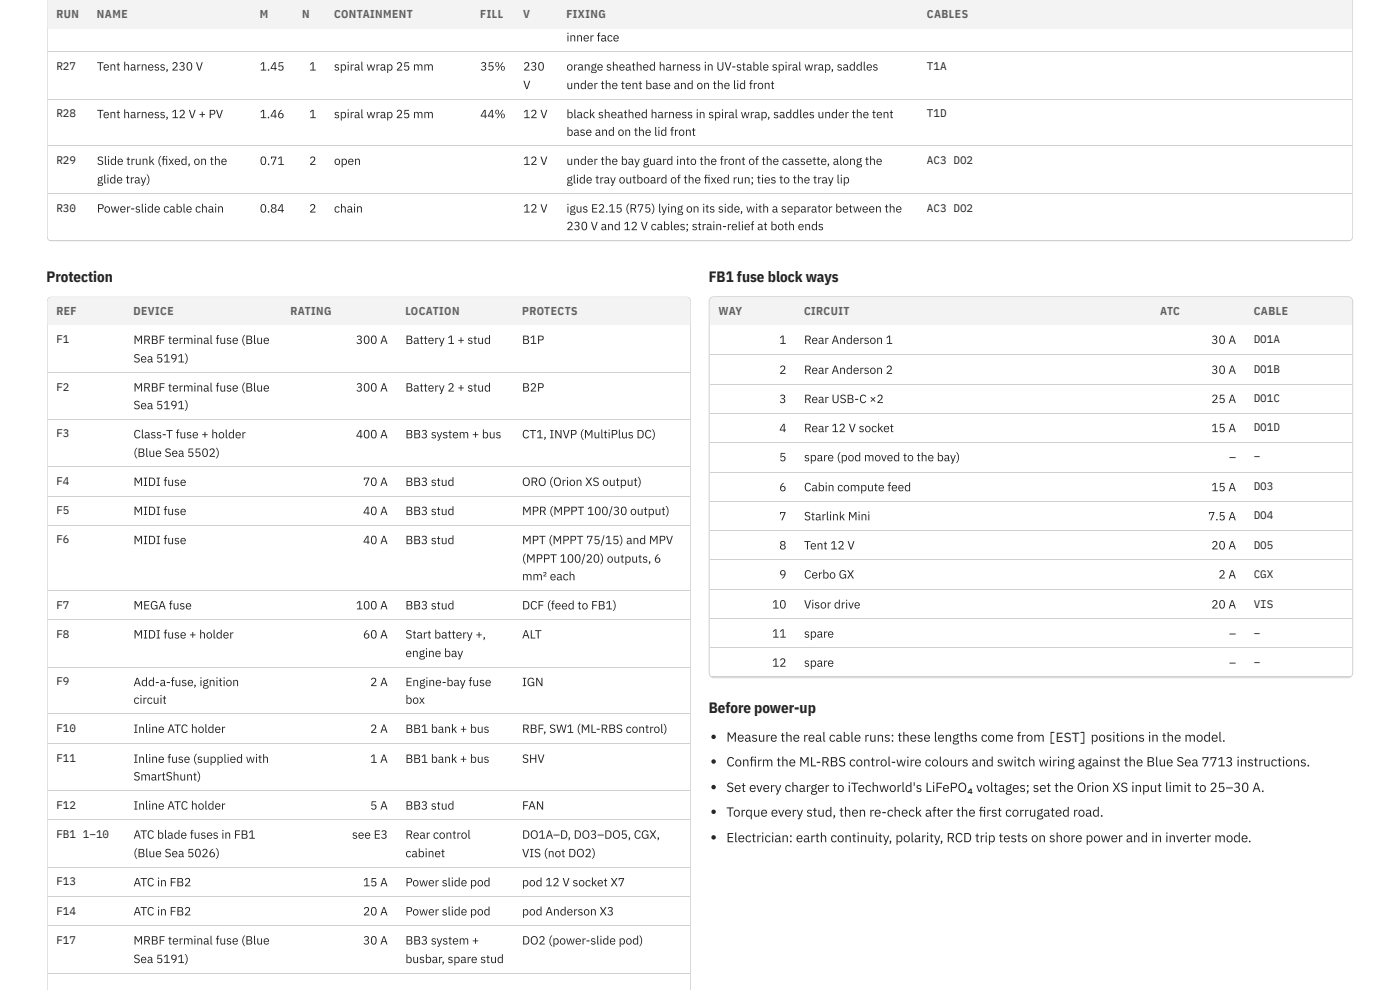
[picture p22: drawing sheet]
<svg xmlns="http://www.w3.org/2000/svg" width="420mm" height="297mm" viewBox="0 0 420 297" stroke-linecap="round" stroke-linejoin="round" font-family="sans-serif">
<defs><g id="words">
<g font-size="4.5" fill="#1d232a">
<text x="14" y="84.7">Protection</text>
<text x="212.7" y="84.7">FB1 fuse block ways</text>
<text x="212.7" y="214">Before power-up</text>
</g>
<g font-size="4" fill="#1d232a">
<text x="218" y="222.5">Measure the real cable runs: these lengths come from [EST] positions in the model.</text>
<text x="218" y="229.9">Confrm the ML-RBS control-wire colours and switch wiring against the Blue Sea 7713 instructions.</text>
<text x="225" y="229.9">i</text>
<text x="218" y="237.6">Set every charger to iTechworld's LiFePO₄ voltages; set the Orion XS input limit to 25–30 A.</text>
<text x="218" y="245">Torque every stud, then re-check after the frst corrugated road.</text>
<text x="293.8" y="245">i</text>
<text x="218" y="252.7">Electrician: earth continuity, polarity, RCD trip tests on shore power and in inverter mode.</text>
</g>
<g font-size="3.6" fill="#1d232a">
<text x="170" y="12.4">inner face</text>
<text x="29.1" y="21.2">Tent harness, 230 V</text>
<text x="78" y="21.2">1.45</text>
<text x="92.8" y="21.2">1</text>
<text x="100.2" y="21.2">spiral wrap 25 mm</text>
<text x="144.1" y="21.2">35%</text>
<text x="157" y="21.2">230</text>
<text x="170" y="21.2">orange sheathed harness in UV-stable spiral wrap, saddles</text>
<text x="157" y="26.7">V</text>
<text x="170" y="26.7">under the tent base and on the lid front</text>
<text x="29.1" y="35.5">Tent harness, 12 V + PV</text>
<text x="78" y="35.5">1.46</text>
<text x="92.8" y="35.5">1</text>
<text x="100.2" y="35.5">spiral wrap 25 mm</text>
<text x="144.1" y="35.5">44%</text>
<text x="157" y="35.5">12 V</text>
<text x="170" y="35.5">black sheathed harness in spiral wrap, saddles under the tent</text>
<text x="170" y="40.7">base and on the lid front</text>
<text x="29.1" y="49.5">Slide trunk (fxed, on the</text>
<text x="48.5" y="49.5">i</text>
<text x="78" y="49.5">0.71</text>
<text x="92.8" y="49.5">2</text>
<text x="100.2" y="49.5">open</text>
<text x="157" y="49.5">12 V</text>
<text x="170" y="49.5">under the bay guard into the front of the cassette, along the</text>
<text x="29.1" y="55">glide tray)</text>
<text x="170" y="55">glide tray outboard of the fxed run; ties to the tray lip</text>
<text x="211.2" y="55">i</text>
<text x="29.1" y="63.8">Power-slide cable chain</text>
<text x="78" y="63.8">0.84</text>
<text x="92.8" y="63.8">2</text>
<text x="100.2" y="63.8">chain</text>
<text x="157" y="63.8">12 V</text>
<text x="170" y="63.8">igus E2.15 (R75) lying on its side, with a separator between the</text>
<text x="170" y="69.1">230 V and 12 V cables; strain-relief at both ends</text>
<text x="40.1" y="103.2">MRBF terminal fuse (Blue</text>
<text x="106.8" y="103.2">300 A</text>
<text x="121.7" y="103.2">Battery 1 + stud</text>
<text x="156.7" y="103.2">B1P</text>
<text x="233.9" y="103.2">1</text>
<text x="241.3" y="103.2">Rear Anderson 1</text>
<text x="363.6" y="103.2">30 A</text>
<text x="40.1" y="108.7">Sea 5191)</text>
<text x="233.9" y="112.2">2</text>
<text x="241.3" y="112.2">Rear Anderson 2</text>
<text x="363.6" y="112.2">30 A</text>
<text x="40.1" y="117.5">MRBF terminal fuse (Blue</text>
<text x="106.8" y="117.5">300 A</text>
<text x="121.7" y="117.5">Battery 2 + stud</text>
<text x="156.7" y="117.5">B2P</text>
<text x="40.1" y="122.8">Sea 5191)</text>
<text x="233.9" y="120.9">3</text>
<text x="241.3" y="120.9">Rear USB-C ×2</text>
<text x="363.6" y="120.9">25 A</text>
<text x="40.1" y="131.5">Class-T fuse + holder</text>
<text x="106.8" y="131.5">400 A</text>
<text x="121.7" y="131.5">BB3 system + bus</text>
<text x="156.7" y="131.5">CT1, INVP (MultiPlus DC)</text>
<text x="233.9" y="129.6">4</text>
<text x="241.3" y="129.6">Rear 12 V socket</text>
<text x="363.6" y="129.6">15 A</text>
<text x="40.1" y="137.1">(Blue Sea 5502)</text>
<text x="233.9" y="138.4">5</text>
<text x="241.3" y="138.4">spare (pod moved to the bay)</text>
<text x="368.9" y="138.4">–</text>
<text x="40.1" y="145.8">MIDI fuse</text>
<text x="109" y="145.8">70 A</text>
<text x="121.7" y="145.8">BB3 stud</text>
<text x="156.7" y="145.8">ORO (Orion XS output)</text>
<text x="233.9" y="147.4">6</text>
<text x="241.3" y="147.4">Cabin compute feed</text>
<text x="363.6" y="147.4">15 A</text>
<text x="40.1" y="154.5">MIDI fuse</text>
<text x="109" y="154.5">40 A</text>
<text x="121.7" y="154.5">BB3 stud</text>
<text x="156.7" y="154.5">MPR (MPPT 100/30 output)</text>
<text x="233.9" y="156.1">7</text>
<text x="241.3" y="156.1">Starlink Mini</text>
<text x="362.6" y="156.1">7.5 A</text>
<text x="40.1" y="163.2">MIDI fuse</text>
<text x="109" y="163.2">40 A</text>
<text x="121.7" y="163.2">BB3 stud</text>
<text x="156.7" y="163.2">MPT (MPPT 75/15) and MPV</text>
<text x="233.9" y="164.8">8</text>
<text x="241.3" y="164.8">Tent 12 V</text>
<text x="363.6" y="164.8">20 A</text>
<text x="156.7" y="168.8">(MPPT 100/20) outputs, 6</text>
<text x="233.9" y="173.6">9</text>
<text x="241.3" y="173.6">Cerbo GX</text>
<text x="365.7" y="173.6">2 A</text>
<text x="156.7" y="174.1">mm² each</text>
<text x="40.1" y="182.8">MEGA fuse</text>
<text x="106.8" y="182.8">100 A</text>
<text x="121.7" y="182.8">BB3 stud</text>
<text x="156.7" y="182.8">DCF (feed to FB1)</text>
<text x="231.8" y="182.6">10</text>
<text x="241.3" y="182.6">Visor drive</text>
<text x="363.6" y="182.6">20 A</text>
<text x="40.1" y="191.6">MIDI fuse + holder</text>
<text x="109" y="191.6">60 A</text>
<text x="121.7" y="191.6">Start battery +,</text>
<text x="156.7" y="191.6">ALT</text>
<text x="231.8" y="191.3">11</text>
<text x="241.3" y="191.3">spare</text>
<text x="368.9" y="191.3">–</text>
<text x="121.7" y="197.1">engine bay</text>
<text x="231.8" y="200">12</text>
<text x="241.3" y="200">spare</text>
<text x="368.9" y="200">–</text>
<text x="40.1" y="205.8">Add-a-fuse, ignition</text>
<text x="111.1" y="205.8">2 A</text>
<text x="121.7" y="205.8">Engine-bay fuse</text>
<text x="156.7" y="205.8">IGN</text>
<text x="40.1" y="211.1">circuit</text>
<text x="121.7" y="211.1">box</text>
<text x="40.1" y="219.9">Inline ATC holder</text>
<text x="111.1" y="219.9">2 A</text>
<text x="121.7" y="219.9">BB1 bank + bus</text>
<text x="156.7" y="219.9">RBF, SW1 (ML-RBS control)</text>
<text x="40.1" y="228.9">Inline fuse (supplied with</text>
<text x="111.1" y="228.9">1 A</text>
<text x="121.7" y="228.9">BB1 bank + bus</text>
<text x="156.7" y="228.9">SHV</text>
<text x="40.1" y="234.2">SmartShunt)</text>
<text x="40.1" y="242.9">Inline ATC holder</text>
<text x="111.1" y="242.9">5 A</text>
<text x="121.7" y="242.9">BB3 stud</text>
<text x="156.7" y="242.9">FAN</text>
<text x="40.1" y="251.6">ATC blade fuses in FB1</text>
<text x="105.7" y="251.6">see E3</text>
<text x="121.7" y="251.6">Rear control</text>
<text x="156.7" y="251.6">DO1A–D, DO3–DO5, CGX,</text>
<text x="40.1" y="257.2">(Blue Sea 5026)</text>
<text x="121.7" y="257.2">cabinet</text>
<text x="156.7" y="257.2">VIS (not DO2)</text>
<text x="40.1" y="265.9">ATC in FB2</text>
<text x="109" y="265.9">15 A</text>
<text x="121.7" y="265.9">Power slide pod</text>
<text x="156.7" y="265.9">pod 12 V socket X7</text>
<text x="40.1" y="274.6">ATC in FB2</text>
<text x="109" y="274.6">20 A</text>
<text x="121.7" y="274.6">Power slide pod</text>
<text x="156.7" y="274.6">pod Anderson X3</text>
<text x="40.1" y="283.4">MRBF terminal fuse (Blue</text>
<text x="109" y="283.4">30 A</text>
<text x="121.7" y="283.4">BB3 system +</text>
<text x="156.7" y="283.4">DO2 (power-slide pod)</text>
<text x="40.1" y="288.9">Sea 5191)</text>
<text x="121.7" y="288.9">busbar, spare stud</text>
</g>
<g font-size="3.4" fill="#5a6470">
<text x="16.9" y="5.3">RUN</text>
<text x="29.1" y="5.3">NAME</text>
<text x="78" y="5.3">M</text>
<text x="90.7" y="5.3">N</text>
<text x="100.2" y="5.3">CONTAINMENT</text>
<text x="144.1" y="5.3">FILL</text>
<text x="157" y="5.3">V</text>
<text x="170" y="5.3">FIXING</text>
<text x="278.2" y="5.3">CABLES</text>
<text x="16.9" y="94.5">REF</text>
<text x="40.1" y="94.5">DEVICE</text>
<text x="87.2" y="94.5">RATING</text>
<text x="121.7" y="94.5">LOCATION</text>
<text x="156.7" y="94.5">PROTECTS</text>
<text x="215.6" y="94.5">WAY</text>
<text x="241.3" y="94.5">CIRCUIT</text>
<text x="348.2" y="94.5">ATC</text>
<text x="376.3" y="94.5">CABLE</text>
</g>
<g font-size="3.3" fill="#1d232a">
<text x="16.9" y="20.9">R27</text>
<text x="278.2" y="20.9">T1A</text>
<text x="16.9" y="35.2">R28</text>
<text x="278.2" y="35.2">T1D</text>
<text x="16.9" y="49.2">R29</text>
<text x="278.2" y="49.2">AC3 DO2</text>
<text x="16.9" y="63.5">R30</text>
<text x="278.2" y="63.5">AC3 DO2</text>
<text x="16.9" y="102.9">F1</text>
<text x="376.3" y="102.9">DO1A</text>
<text x="376.3" y="111.9">DO1B</text>
<text x="16.9" y="117.2">F2</text>
<text x="376.3" y="120.7">DO1C</text>
<text x="16.9" y="131.2">F3</text>
<text x="376.3" y="129.4">DO1D</text>
<text x="376.3" y="138.1">–</text>
<text x="16.9" y="145.5">F4</text>
<text x="376.3" y="147.1">DO3</text>
<text x="16.9" y="154.3">F5</text>
<text x="376.3" y="155.8">DO4</text>
<text x="16.9" y="163">F6</text>
<text x="376.3" y="164.6">DO5</text>
<text x="376.3" y="173.3">CGX</text>
<text x="16.9" y="182.6">F7</text>
<text x="376.3" y="182.3">VIS</text>
<text x="16.9" y="191.3">F8</text>
<text x="376.3" y="191">–</text>
<text x="376.3" y="199.8">–</text>
<text x="16.9" y="205.6">F9</text>
<text x="16.9" y="219.6">F10</text>
<text x="16.9" y="228.6">F11</text>
<text x="16.9" y="242.6">F12</text>
<text x="16.9" y="251.4">FB1</text>
<text x="24.8" y="251.4">1–10</text>
<text x="16.9" y="265.6">F13</text>
<text x="16.9" y="274.4">F14</text>
<text x="16.9" y="283.1">F17</text>
</g>
</g></defs>
<g fill="#c9d1d9">
<path d="M14 71.5h392.1v1h-392.1z"/>
<path d="M405.2 0h.9v72.5h-.9z"/>
<path d="M14 0h1v72.5h-1z"/>
</g>
<path d="M14.3 8.6h391.6M14.3 15.5h391.6M14.3 29.8h391.6M14.3 43.8h391.6M14.3 58.1h391.6M14.3 72.1h391.6" fill="none" stroke="#c9d1d9" stroke-width=".3"/>
<path d="M14.6 89.5l1-.5h190.2a1.45 1.45 0 0 1 1.5 1.5v206.5h-193.1v-206.5z" fill="#fff"/>
<g fill="#c9d1d9">
<path d="M14 88.9h193.4v1h-193.4z"/>
<path d="M206.5 88.9h.9v208.1h-.9z"/>
<path d="M14 88.9h1v208.1h-1z"/>
</g>
<g fill="none" stroke="#c9d1d9" stroke-width=".3">
<path d="M14.3 97.5h192.9M14.3 111.8h192.9M14.3 125.8h192.9M14.3 140.1h192.9M14.3 148.8h192.9M14.3 157.6h192.9M14.3 177.1h192.9M14.3 185.9h192.9M14.3 200.2h192.9M14.3 214.2h192.9M14.3 223.2h192.9M14.3 237.2h192.9"/>
<path d="M14.3 245.9h192.9M14.3 260.2h192.9M14.3 268.9h192.9M14.3 277.7h192.9M14.3 292h192.9"/>
</g>
<path d="M213.3 89.5l1-.5h190.2a1.45 1.45 0 0 1 1.5 1.5v111.4a1.46 1.46 0 0 1-1.5 1.4h-190.2a1.46 1.46 0 0 1-1.4-1.4v-111.4z" fill="#fff"/>
<g fill="none" stroke="#c9d1d9" stroke-width=".3">
<path d="M213 97.5h192.9M213.3 89.5l1-.5h190.2a1.45 1.45 0 0 1 1.5 1.5v111.4a1.46 1.46 0 0 1-1.5 1.4h-190.2a1.46 1.46 0 0 1-1.4-1.4v-111.4zM213 106.5h192.9M213 115.2h192.9M213 124h192.9M213 132.7h192.9M213 141.7h192.9M213 150.4h192.9M213 159.1h192.9M213 167.9h192.9M213 176.9h192.9M213 185.6h192.9"/>
<path d="M213 194.3h192.9M213 203.1h192.9"/>
</g>
<g fill="#1d232a">
<circle cx="214.2" cy="221.1" r=".66"/>
<circle cx="214.2" cy="228.5" r=".66"/>
<circle cx="214.2" cy="236.1" r=".66"/>
<circle cx="214.2" cy="243.5" r=".66"/>
<circle cx="214.2" cy="251.2" r=".66"/>
</g>
<g fill="#f1f4f7">
<path d="M14.3 0h12.2v8.5h-12.2z"/>
<path d="M26.5 0h48.9v8.5h-48.9z"/>
<path d="M75.4 0h12.7v8.5h-12.7z"/>
<path d="M88.1 0h9.5v8.5h-9.5z"/>
<path d="M97.6 0h44v8.5h-44z"/>
<path d="M141.6 0h12.9v8.5h-12.9z"/>
<path d="M154.5 0h13v8.5h-13z"/>
<path d="M167.5 0h108.2v8.5h-108.2z"/>
<path d="M275.7 0h130.2v8.5h-130.2z"/>
<path d="M14.3 89.2h23v8.2h-23z"/>
<path d="M37.3 89.2h47.1v8.2h-47.1z"/>
<path d="M84.4 89.2h34.7v8.2h-34.7z"/>
<path d="M119.1 89.2h34.9v8.2h-34.9z"/>
<path d="M154 89.2h53.2v8.2h-53.2z"/>
<path d="M213 89.2h25.7v8.2h-25.7z"/>
<path d="M238.7 89.2h106.8v8.2h-106.8z"/>
<path d="M345.5 89.2h28.1v8.2h-28.1z"/>
<path d="M373.6 89.2h32.3v8.2h-32.3z"/>
</g>
<use href="#words"/>
</svg>
